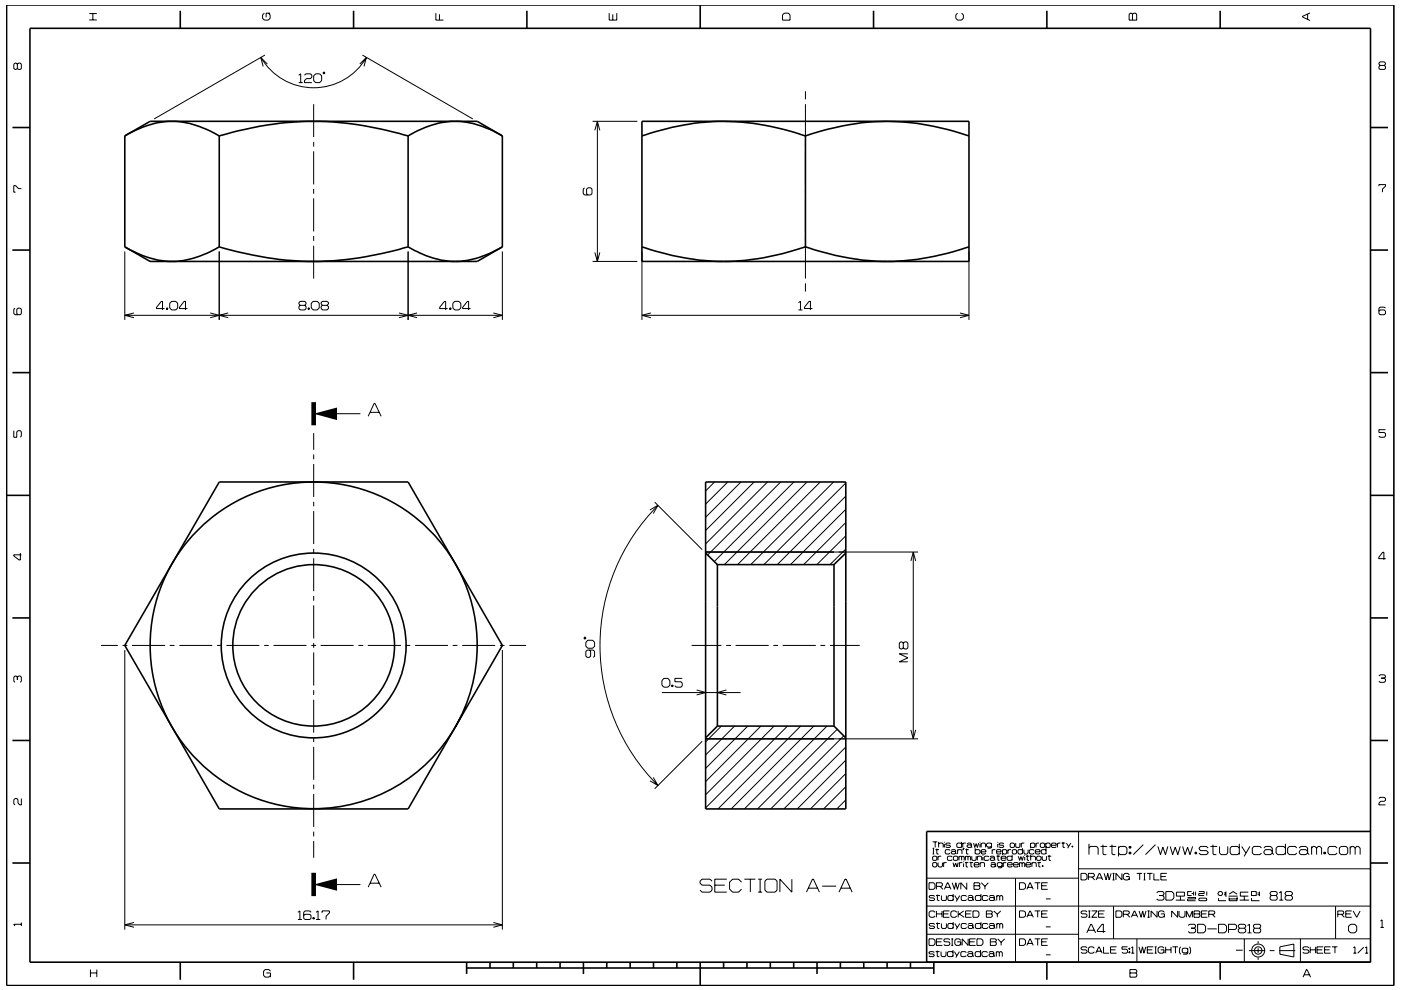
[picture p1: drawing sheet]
<svg xmlns="http://www.w3.org/2000/svg" width="297mm" height="210mm" viewBox="0 0 297 210" stroke-linecap="round" stroke-linejoin="round" font-family="sans-serif">
<g fill="none" stroke="#000" stroke-width=".21">
<path d="M3.7 13.6l-.3-.2h-.2l-.3 .2v.9l.3 .2 .5-.2M3.7 13.6l.2-.2h.4l.2 .2v.9l-.2 .2h-.4l-.2-.2M3.7 13.6v.9M18.9 4.2h1.6M18.9 2.9h1.6M19.7 2.9v1.3M55.3 12.2a12.9 12.9 0 0 0 22.4 0M56 2.8l-.3 .4v.7l.3 .4h.9l.4-.4v-.7l-.4-.4M56.2 11.7l-23.5 13.5M56.7 13.6l-1.4-1.4 .5 1.9M57.3 2.8h-.9v.9M63.3 16l.5-.3v1.8"/>
<path d="M63.3 17.5h.9M64.6 16l.3-.3h.9l.3 .3v.4l-.3 .3h-.8l-.4 .4v.4h1.5M66.5 16.1l.4-.4h.9l.4 .4v1l-.4 .4h-.9l-.4-.4zM68.6 15.3l.3 .1-.2 .3-.2-.2zM76.3 13.6l1.4-1.4-.5 1.9M76.8 11.7l23.4 13.5M92.4 2.8v1.5h1.6M93.2 3v1.3M129.2 2.8v1.5h1.6v-1.5M129.9 3v1.3M166.3 2.8h.8l.4 .4v1.1h-1.6v-1.1zM170.8 19.3v1.8"/>
<path d="M203 2.8l-.4 .4v.7l.4 .4h.9l.4-.4v-.7l-.4-.4M239.6 2.8h.3l.2 .2 .3-.2h.3l.3 .2v1.3h-1.6v-1.3zM240.1 3v1.3M277.2 3v1.1M277.7 2.7l-1.6 .8v.1l1.6 .8M292.6 13.9l-.2-.3v-.2l.2-.3h.9l.2 .3v.2l-.2 .3M292.6 13.9l-.2 .2v.4l.2 .2h.9l.2-.2v-.4l-.2-.2M292.6 13.9h.9M66.5 22.1v7M66.5 30.1v1M66.5 32.1v7M123.9 39.8l-.2 .3v1l.2 .3h1.3l.3-.3v-1l-.3-.3h-.5l-.3 .3v1l.3 .3"/>
<path d="M125.6 25.7h9.5M126.1 27.6l.6-1.9 .5 1.9M126.7 25.7v29.7M170.8 22.1v7M170.8 30.1v1M170.8 32.1v7M292.4 39.5v-.3h1.3v.3l-.6 .6v.7M4.5 40h-.6l-.6-.6h-.4v1.4h.4M26.5 53.3v14.6M46.5 53.3v14.6M66.5 40.1v1M66.5 42.1v7"/>
<path d="M66.5 50.1v1M66.5 52.1v7M86.5 53.3v14.6M106.5 53.3v14.6M125.6 55.5h9.5M126.1 53.5l.6 1.9 .5-1.9M136.1 53.3v14.6M170.8 40.1v1M170.8 42.1v7M170.8 50.1v1M170.8 52.1v7M205.4 53.3v14.6"/>
<path d="M3.2 65.4l-.3 .2v.9l.3 .3h1.1l.2-.3v-.9l-.2-.2h-.5l-.2 .2v.9l.2 .3M26.5 66.9h80M28.4 66.4l-1.9 .5 1.9 .5M34.9 65.4h-1.7v-.2l1-1.3h.3v1.8M35.3 65.3h.3v.3h-.3zM35.4 65.3v.3M36.4 63.9h.8l.5 .4v1l-.5 .4h-.8l-.4-.4v-1zM39.7 65.4h-1.6v-.2l.9-1.3h.3v1.8M44.6 66.4l1.9 .5-1.9 .5M48.4 66.4l-1.9 .5 1.9 .5M63.6 64.8l-.2 .2v.4l.2 .3h1l.3-.3v-.4l-.3-.2M63.6 64.8l-.2-.3v-.3l.2-.3h1l.3 .3v.3l-.3 .3"/>
<path d="M63.6 64.8h1M65.3 65.3h.3v.3h-.3zM65.4 65.3v.3M66 64.3l.4-.4h.9l.4 .4v1l-.4 .4h-.9l-.4-.4zM68.4 64.8l-.3 .2v.4l.3 .3h.9l.3-.3v-.4l-.3-.2M68.4 64.8l-.3-.3v-.3l.3-.3h.9l.3 .3v.3l-.3 .3M68.4 64.8h.9M84.6 66.4l1.9 .5-1.9 .5M88.4 66.4l-1.9 .5 1.9 .5M94.9 65.4h-1.7v-.2l1-1.3h.3v1.8M95.3 65.3h.3v.3h-.3zM95.5 65.3v.3"/>
<path d="M96.4 63.9h.9l.4 .4v1l-.4 .4h-.9l-.4-.4v-1zM99.8 65.4h-1.7v-.2l1-1.3h.3v1.8M104.6 66.4l1.9 .5-1.9 .5M136.1 66.9h69.3M138 66.4l-1.9 .5 1.9 .5M169.3 65.7h.8M169.3 64.2l.4-.3v1.8M170.8 60.1v1.7M172.3 65.4h-1.7v-.2l.9-1.3h.3v1.8M203.5 66.4l1.9 .5-1.9 .5M293.7 65.4l-.2-.3h-.9l-.2 .3v1.1l.2 .3h.9l.2-.3v-.5l-.2-.3h-.9l-.2 .3M2.9 91.3v1.4h.7v-1.1l.2-.3h.5l.2 .3v.9l-.2 .2"/>
<path d="M66.5 87.7h9.9M66.5 91.9v3.5M66.5 96.4v1M66.5 98.4v7M78.1 88.3l1.2-2.7h.2l1.3 2.7M78.4 87.5h2M293.7 91.1h-1.3v.6h1.1l.2 .3v.5l-.2 .2h-.9l-.2-.2M4.3 117.3v1.5h-.2l-1.2-.9v-.2h1.6M66.5 106.4v1M66.5 108.4v7M66.5 116.4v1M66.5 118.4v7"/>
<path d="M137.8 108.2l1.7-1-1 1.7M138.8 106.5l10.1 10.1M139.5 107.2a42 42 0 0 0 0 59.4M149.6 117.1h45M151.5 102.2l-1.9 1.9M154.3 102.2l-4.7 4.7M157.1 102.2l-7.5 7.5M159.9 102.2l-10.3 10.3M162.7 102.2l-13.1 13.2M165.5 102.2l-15.5 15.5M168.3 102.2l-16.9 16.9M171.1 102.2l-17.5 17.6"/>
<path d="M173.9 102.2l-17.5 17.6M176.7 102.2l-17.5 17.6M179.3 116.5l-3.3 3.3M179.3 113.7l-6.1 6.1M179.3 110.8l-8.9 9M179.3 108l-11.7 11.8M179.3 105.2l-14.5 14.6M179.3 102.4l-17.3 17.4M193.1 119l.5-1.9 .5 1.9M193.6 117.1v39.6M293.8 118.5h-1.5v-.3l.9-1.1h.2v1.6M21.4 136.9h3.6"/>
<path d="M26 136.9h1M26.5 137.9v59.3M28 136.9h7M36 136.9h1M38 136.9h7M46 136.9h1M48 136.9h7M56 136.9h1M58 136.9h7M66 136.9h1M66.5 126.4v1M66.5 128.4v7"/>
<path d="M66.5 136.4v1M66.5 138.4v7M68 136.9h7M76 136.9h1M78 136.9h7M86 136.9h1M88 136.9h7M96 136.9h1M98 136.9h7M106 136.9h1M106.5 137.9v59.3M108 136.9h3.5"/>
<path d="M124 135.1l.2 .2-.1 .2-.3-.1zM124.6 135.8h1l.5 .4v.9l-.5 .4h-1l-.4-.4v-.9zM124.9 137.9l.3 .3v1l-.3 .2h-.4l-.3-.2v-1l.3-.3h1.3l.3 .3v1l-.3 .2M146.6 136.9h6.4M154 136.9h1M156 136.9h7M164 136.9h1M165.9 136.9h7.1M173.9 136.9h1.1M176 136.9h6.3M191.5 136.4l-.3-.3h-.2l-.3 .3v1l.3 .3 .5-.3M191.5 136.4l.3-.3h.4l.3 .3v1l-.3 .3h-.4l-.3-.3"/>
<path d="M191.5 136.4v1M192.5 138.7h-1.8l1.8 .8-1.8 .9h1.8M3.7 143.6l-.3-.2h-.2l-.3 .2v.9l.3 .2M3.7 143.6l.2-.2h.4l.2 .2v.9l-.2 .2M3.7 143.6v.6M66.5 146.4v1M66.5 148.4v7M66.5 156.4v1M66.5 158.4v7M140.3 146.9h16.7M140.8 143.9h.8l.4 .5v.9l-.4 .5h-.8l-.5-.5v-.9zM142.4 145.3h.3v.3h-.3z"/>
<path d="M142.6 145.3v.3M144.6 143.9h-1.5v.7h1.3l.2 .3v.6l-.2 .3h-1l-.3-.3M147.7 146.3l1.9 .6-1.9 .5M148.9 157.2l-10.1 10.1M149.6 156.7h45M152.9 154l-3.3 3.3M154 146.3l-1.9 .6 1.9 .5M155.7 154l-6.1 6.1M158.5 154l-8.9 9M161.3 154l-11.7 11.8M164.1 154l-14.5 14.6M167 154l-17.4 17.4"/>
<path d="M169.8 154l-17.6 17.6M172.5 154l-17.5 17.6M175.3 154l-17.5 17.6M177.5 154.7l-16.9 16.9M178.9 156.1l-15.5 15.5M179.3 158.5l-13.1 13.1M193.1 154.8l.5 1.9 .5-1.9M292.4 143.4l.2-.3h.9l.2 .3v.2l-.2 .2M292.9 143.8h.6M293.5 143.8l.2 .3v.4l-.2 .2h-.9l-.2-.2M4.5 169.4v1.3h-.3l-.4-.4v-.7l-.2-.2h-.4l-.3 .2v.9l.3 .2M66.5 166.4v1"/>
<path d="M66.5 168.4v7M66.5 176.4v1M66.5 178.4v3.5M138.5 164.9l1 1.7-1.7-1M179.3 164.1l-7.5 7.5M179.3 161.2l-10.3 10.4M179.3 169.7l-1.9 1.9M179.3 166.9l-4.7 4.7M197.7 178.6h1M197.7 179.9h.4M197.9 179.9v1.2M198.3 178.6v1.1"/>
<path d="M198.6 180v1.1h.4M199 179l.2-.2h.6l.2 .2v.7M199 178.6v1.1M200.2 178.6v.1M200.2 179v.7M201.5 179l-.2-.2h-.6l-.2 .3 .2 .2h.6l.2 .3-.2 .1h-.6l-.2-.1M203.9 179l-.2-.2h-.7l-.1 .2v.6l.1 .1h.7l.2-.1M203.9 178.6v1.1M204.1 178.8v.9M204.2 179.9h.2l-.2 .4zM204.3 179.9l-.1 .4M204.8 178.8h-.5l-.2 .2"/>
<path d="M204.9 180v1.1h.4M205 179l.2-.2h.6l.2 .2v.6M206 179.4l-.2-.2h-.6l-.2 .2 .2 .3h.6l.2-.1M206 179.6l.1 .1M206.4 178.8l.3 .9 .3-.8 .2 .8 .3-.9M206.8 179.9v1.2M207.8 178.6v.1M207.8 179v.7M208 179l.2-.2h.5l.3 .2v.7M208 178.8v.9M210.2 179l-.2-.2h-.6l-.2 .2v.4l.2 .3h.6l.2-.3M210.2 178.8v.9l-.2 .2h-.6"/>
<path d="M211.5 178.6v.1M211.5 179v.7M212.8 179l-.2-.2h-.6l-.2 .3 .2 .2h.6l.2 .3-.2 .1h-.6l-.2-.1M214.3 178.8h.6l.2 .2v.6l-.2 .1h-.6l-.1-.1v-.6zM215.3 178.8v.8l.2 .1h.6l.1-.1v-.8M216.5 178.8v.9M216.8 179.9v1.2M217.2 178.8h-.5l-.2 .2M218.5 179l.2-.2h.5l.2 .2v.6l-.2 .1h-.5l-.2-.1M218.5 178.8v1.1M219.7 178.8v.9M220.3 178.8h-.5l-.1 .2"/>
<path d="M220.6 179l.2-.2h.5l.2 .2v.6l-.2 .1h-.5l-.2-.1zM221.7 179l.3-.2h.5l.2 .2v.6l-.2 .1h-.5l-.3-.1M221.7 178.8v1.1M221.8 179.9v1.2M222.9 179.3h1l-.1-.5h-.7l-.2 .2v.6l.2 .1h.7l.1-.1M224.2 178.8v.9M224.8 178.8h-.4l-.2 .2M225.1 178.8h.7M225.4 178.6v1.1h.4M226.1 178.8l.5 .8M227 178.8l-.6 1.1M227.3 179.4h.2v.3h-.2z"/>
<path d="M227.4 179.4v.3M228.7 176.4v27.7M230.9 179.9l.3-.4h1.3l.3 .4v1.4M230.9 179v2.3M233.3 179.5h1.4M233.8 179.2v1.9l.2 .2h.6M235.2 179.5h1.4M235.8 179.2v1.9l.2 .2h.5M237.1 179.9l.4-.4h1l.4 .4v1l-.4 .4h-1l-.4-.4M237.1 179.5v2.1M239.4 179.5h.4v.4h-.4zM239.6 179.5v.4"/>
<path d="M242.4 179.2l-2.1 2.1M245 179.2l-2.1 2.1M245.5 179.5l.5 1.8 .5-1.6 .6 1.6 .5-1.8M248.1 179.5l.5 1.8 .6-1.6 .5 1.6 .5-1.8M250.7 179.5l.5 1.8 .6-1.6 .5 1.6 .6-1.8M256.2 179.9l-.4-.4h-1.2l-.4 .4 .4 .5h1.2l.4 .5-.4 .4h-1.2l-.4-.4M256.6 179.5h1.5M257.2 179.2v1.9l.1 .2h.6M258.6 179.5v1.4l.3 .4h1.1l.3-.4v-1.4M262.8 179.9l-.4-.4h-1.2l-.4 .4v1l.4 .4h1.2l.4-.4M262.8 179v2.3M263.3 179.5l.9 1.4"/>
<path d="M265 179.5l-1.2 2.1M267.5 179.9l-.4-.4h-1.2l-.4 .4v1l.4 .4h1.2l.4-.4M268 179.9l.3-.4h1.1l.3 .4v1M272.5 179.9l-.3-.4h-1.3l-.3 .4v1l.3 .4h1.3l.3-.4M272.5 179v2.3M274.9 179.9l-.3-.4h-1.2l-.4 .4v1l.4 .4h1.2l.3-.4M275.5 179.9l.3-.4h1.1l.3 .4v1M278.1 179.9l.3-.4h.4l.3 .4M278.1 179.5v1.8M279.1 179.9l.4-.4h.3l.4 .4v1.4M279.1 179.9v1.4M283.5 179.9l-.4-.4h-1.2l-.3 .4v1l.3 .4h1.2l.4-.4"/>
<path d="M284 179.9l.3-.4h1.1l.3 .4v1l-.3 .4h-1.1l-.3-.4zM286.3 179.9l.3-.4h.3l.4 .4M286.3 179.5v1.8M287.3 179.9l.4-.4h.3l.4 .4v1.4M287.3 179.9v1.4M292.4 169.4l.2-.3h.9l.2 .3v.3l-.2 .3h-.8l-.3 .3v.4h1.3M4.5 195.7v.7M4.5 196h-1.6l.3 .4M26.5 196.2h80M28.4 195.7l-1.9 .5 1.9 .5M63.2 193.5l.4-.3v1.8M63.2 195h.8"/>
<path d="M66 193.5l-.3-.3h-1l-.3 .3v1.3l.3 .2h1l.3-.2v-.6l-.3-.3h-1l-.3 .3M66.3 194.6h.3v.3h-.3zM66.5 187.6h9.9M66.5 194.6v.3M67 195h.9M67 193.5l.4-.3v1.8M68.3 193.6v-.4h1.5v.4l-.7 .7v.7M78.1 188.2l1.2-2.8h.2l1.3 2.8M78.4 187.3h2M104.6 195.7l1.9 .5-1.9 .5M151 186.9l-.5-.4h-1.7l-.4 .4v.4l.4 .4h1.7l.5 .5v.6l-.5 .4h-1.7l-.4-.4M151.5 187.7h2.2"/>
<path d="M154.1 186.5h-2.6v2.7h2.6M157.2 187.1l-.6-.6h-1.3l-.6 .6v1.5l.6 .6h1.3l.6-.6M157.8 186.5h2.3M159.1 186.5v2.7M160.7 186.5h.9M160.7 189.2h.9M161.2 186.5v2.7M162.2 186.9l.4-.4h1.7l.5 .4v1.9l-.5 .4h-1.7l-.4-.4zM167.9 186.5v2.7l-2.5-2.7v2.7M171 189.2l1.3-2.7h.2l1.2 2.7M171.4 188.4h1.9M174.3 188h3"/>
<path d="M177.9 189.2l1.3-2.7h.2l1.3 2.7M178.3 188.4h2M196.5 198.2h32.2M196.5 192.2h94.1M196.6 186.3h32.1M197 199.1h.9l.3 .4v.7l-.3 .3h-.9zM197 187.2h.9l.3 .4v.7l-.3 .3h-.9zM197.7 181.1h.4M197.7 181.8l.2-.2h.6l.1 .2v.5l-.1 .2h-.6l-.2-.2zM197.7 183.1l.2-.1h.6l.1 .1v.6l-.1 .2h-.6l-.2-.2zM198.2 190.2l-.2-.3h-.8l-.2 .3 .2 .3h.8l.2 .3-.2 .2h-.8l-.2-.2M198.2 196.1l-.2-.2h-.8l-.2 .2 .2 .3h.8l.2 .2-.2 .3h-.8l-.2-.2"/>
<path d="M198.2 193.5l-.2-.3h-.7l-.3 .3v.8l.3 .3h.7l.2-.3M198.3 180.2h.8M198.5 189.9h.8M198.5 195.9h.8M198.5 188h1.1l.2-.2v-.4l-.2-.2h-1.1v1.4M198.5 199.8h1.1M198.5 193.2v1.4M198.5 193.8h1.2M198.7 189.7v1.2l.5 .1M198.7 195.7v1.1l.5 .1M198.9 183v.7l.2 .2h.5l.2-.2v-.7M198.9 181.6v.9"/>
<path d="M199.3 188l.6 .6M199.6 181.6h-.5l-.2 .2M199.6 189.9v.9l.2 .2h.6l.3-.2v-.9M199.6 195.9v.8l.2 .2h.6l.3-.2v-.8M199.7 193.2v1.4M199.8 199.1h-1.3v1.4h1.3M200 193.8h1.1M200.1 183v.9M200.2 188.6l.7-1.4h.1l.6 1.4M200.4 188.2h1M200.7 183h-.5l-.1 .1M201.3 193.2h-1.3v1.4h1.3"/>
<path d="M201.4 199.3l-.2-.2h-.9l-.2 .5 .2 .2h.9l.2 .2v.3l-.2 .2h-.9l-.2-.2M201.4 180.4l-.1-.2h-.7l-.2 .2v.5l.2 .2h.7l.1-.2M201.7 180.4l.2-.2h.5l.2 .2v.5M201.7 199.1h.4M201.9 199.1v1.4M201.9 187.2l.5 1.4 .2-1.4 .4 1.4 .4-1.4M201.9 181.8l-.2-.2h-.7l-.1 .2v.5l.1 .2h.7l.2-.2M202.1 183l.2 .9 .3-.9 .3 .9 .3-.9M202.1 190.2l-.2-.3h-.7l-.2 .3v.6l.2 .2h.7l.2-.2M202.1 196.1l-.2-.2h-.7l-.2 .2v.6l.2 .2h.7l.2-.2M202.1 189.6v1.4M202.1 195.6v1.3"/>
<path d="M202.1 181.8l.2-.2h.6l.2 .2v.5l-.2 .2h-.6l-.2-.2zM202.4 189.9l.5 .9M202.4 195.9l.5 .8M202.6 180.8l-.2-.2h-.5l-.2 .2 .2 .3h.5l.2-.2M202.6 180.9l.2 .2M202.9 193.5l-.3-.3h-.7l-.3 .3v.8l.3 .3h.7l.3-.3M202.9 199.8h.8v.7M203 180.4l.2-.2h.6l.2 .2v.7M203 180.2v.9M203.2 193.2v1.4M203.3 181.8l.2-.2 .4 .2M203.3 181.6v.9"/>
<path d="M203.4 193.8l1 .8M203.4 183v.9M203.5 189.9l-.8 1.3M203.5 195.9l-.8 1.2M203.7 199.5l-.3-.4h-.7l-.3 .4v.7l.3 .3h.7l.3-.3M203.9 181.8v.7M203.9 181.8l.1-.2 .4 .2v.7M204 183h-.4l-.2 .1M204.3 182.7v.2M204.3 183.1v.8M204.3 193.2l-1.1 .8M204.6 183h.7"/>
<path d="M204.7 180.2h.7M204.7 181.6v.9M204.7 181.8l.1-.2 .4 .2M204.7 193.8h1.1M204.8 182.8v1l.4 .1M204.9 190.2l-.2-.3h-.7l-.2 .3v.6l.2 .2h.7l.2-.2M204.9 196.1l-.2-.2h-.7l-.2 .2v.6l.2 .2h.7l.2-.2M205 187.2v1.4l-1.3-1.4v1.4M205.2 190.2l.2-.3h.7l.2 .3v.6M205.2 196.1l.2-.2h.7l.2 .2v.6M205.2 181.8v.7M205.2 181.8l.2-.2 .4 .2v.7"/>
<path d="M205.3 199.1v1.4l-1.3-1.4v1.4M205.6 183h.7M205.6 199.8h1M205.9 182.8v1l.3 .1M206 193.2h-1.3v1.4h1.3M206 181.6v.7l.2 .2h.6l.2-.2v-.7M206.3 193.2h1l.3 .3v.8l-.3 .3h-1zM206.3 190.6l-.2-.2h-.7l-.2 .2 .2 .4h.7l.2-.2M206.3 196.5l-.2-.2h-.7l-.2 .2 .2 .4h.7l.2-.2M206.3 190.8l.2 .2M206.3 196.7l.2 .2M206.5 187.2h1.1l.2 .2-.2 .5 .2 .2v.3l-.2 .2h-1.1z"/>
<path d="M206.5 187.9h1.1M206.5 183.4h1.1l-.2-.4h-.7l-.2 .1v.6l.2 .2h.7l.2-.2M206.8 180.4l.1-.2h.7l.2 .2v.5l-.2 .2h-.7l-.1-.2M206.8 199.1h-1.2v1.4h1.2M207.1 199.1h1l.3 .4v.7l-.3 .3h-1zM207.2 181.8l.2-.2h.5l.2 .2v.7M207.2 181.6v.9M207.8 183.1l.2-.1h.6l.1 .1v.8M207.8 183v.9M208 190.2l-.2-.3h-.8l-.2 .3v.6l.2 .2h.8l.2-.2M208 196.1l-.2-.2h-.8l-.2 .2v.6l.2 .2h.8l.2-.2M208 189.6v1.4"/>
<path d="M208 195.6v1.3M208 180.7h1v-.3l-.2-.2h-.6l-.2 .2v.5l.2 .2h.6l.2-.2M208.1 187.2l.7 .8M208.4 181.3v.2M208.4 181.8v.7M208.8 188v.6M209.1 193.2h1.1l.2 .2-.2 .4 .2 .2v.3l-.2 .3h-1.1zM209.1 193.8h1.1M209.5 190.2l-.3-.3h-.7l-.2 .3v.6l.2 .2h.7l.3-.2M209.5 196.1l-.3-.2h-.7l-.2 .2v.6l.2 .2h.7l.3-.2M209.5 187.2l-.7 .8M209.7 181.8l-.2-.2h-.7l-.1 .2v.5l.1 .2h.7l.2-.2"/>
<path d="M209.7 190.2l.3-.3h.6l.2 .3v.6M209.7 196.1l.3-.2h.6l.2 .2v.6M209.9 181.8l.2-.2h.5l.3 .2v.5M210 199.1h1l.2 .2-.2 .5 .2 .2v.3l-.2 .2h-1zM210 199.8h1M210.1 183.1l.2-.1h.5l.2 .1v.6M210.4 180.2v.9M210.7 193.2l.8 .7M210.8 190.6l-.2-.2h-.6l-.3 .2v.2l.3 .2h.6l.2-.2M210.8 196.5l-.2-.2h-.6l-.3 .2v.2l.3 .2h.6l.2-.2M210.8 190.8l.2 .2M210.8 196.7l.2 .2"/>
<path d="M210.9 182.2l-.3-.3h-.5l-.2 .3 .2 .3h.5l.3-.2M210.9 182.3l.1 .2M211 183.5l-.2-.2h-.5l-.2 .2 .2 .4h.5l.2-.2M211 183.7l.2 .2M211 180.2h-.4l-.2 .2M211.3 181.6h.7M211.3 180.7h1l-.2-.5h-.6l-.2 .2v.5l.2 .2h.6l.2-.2M211.3 190.2l.2-.3 .5 .3M211.3 189.9v1.1M211.3 195.9v1M211.3 196.1l.2-.2 .5 .2M211.5 193.9v.7"/>
<path d="M211.5 199.1l.8 .8M211.6 181.4v1l.3 .1M212 190.2l.2-.3 .4 .3v.8M212 190.2v.8M212 196.1v.8M212 196.1l.2-.2 .4 .2v.8M212.2 193.2l-.7 .7M212.3 182h1v-.2l-.2-.2h-.6l-.2 .2v.5l.2 .2h.6l.2-.2M212.3 199.9v.6M212.5 183.1l-.2-.1h-.7l-.2 .1v.5l.2 .2h.7l.2-.2M212.5 183v.9l-.2 .2h-.7M212.6 180.4l.1-.2h.6l.1 .2v.5l-.1 .2h-.6l-.1-.2"/>
<path d="M212.6 180.2v1.1M212.7 183v.9M213 199.1l-.7 .8M213.4 183h-.5l-.2 .1M213.6 183.4h1l-.1-.4h-.7l-.2 .1v.6l.2 .2h.7l.1-.2M213.7 180.2v.9M214.4 180.2h-.5l-.2 .2M214.6 181.8l-.2-.2h-.7l-.2 .2v.5l.2 .2h.7l.2-.2M214.6 181.3v1.2M214.6 180.4l.2-.2h.5l.2 .2v.5l-.2 .2h-.5l-.2-.2zM214.9 183.4h1l-.2-.4h-.6l-.2 .1v.6l.2 .2h.6l.2-.2M215.3 186.3v17.8"/>
<path d="M215.9 181.6l.3 .9 .2-.8 .3 .8 .3-.9M216.2 183v.9M216.2 183.1l.2-.1 .3 .1M216.2 199.1h.9l.3 .4v.7l-.3 .3h-.9zM216.2 187.2h.9l.3 .4v.7l-.3 .3h-.9zM216.2 193.2h.9l.3 .3v.8l-.3 .3h-.9zM216.7 183.1l.2-.1 .4 .1v.8M216.7 183.1v.8M216.8 180.4l-.2-.2h-.6l-.2 .2v.5l.2 .2h.6l.2-.2M217.1 180.2v.7l.2 .2h.5l.2-.2v-.7M217.3 181.3v.2M217.3 181.8v.7"/>
<path d="M217.5 183.4h1l-.1-.4h-.7l-.2 .1v.6l.2 .2h.7l.1-.2M217.5 181.6h.8M217.7 194.6l.7-1.4 .7 1.4M217.7 188.6l.7-1.4 .7 1.4M217.8 181.4v1l.4 .1M217.9 194.1h1M217.9 188.2h1M218.5 181.8l.2-.2h.6l.2 .2v.7M218.5 181.3v1.2M218.8 183.1l.2-.1h.5l.2 .1v.8M218.8 183v.9M219.2 180.4l-.1-.2h-.7l-.2 .2v.5l.2 .2h.7l.1-.2"/>
<path d="M219.4 199.1h1.2M219.4 193.2h1.2M219.4 187.2h1.2M219.5 180.7h1l-.2-.5h-.6l-.2 .2v.5l.2 .2h.6l.2-.2M219.8 181.8l.2-.2h.5l.2 .2v.5l-.2 .2h-.5l-.2-.2zM220 183h.7M220 187.2v1.4M220 193.2v1.4M220 199.1v1.4M220.3 182.8v1l.3 .1M220.8 199.8h1.1M220.8 193.8h1.1"/>
<path d="M220.8 187.9h1.1M221 183.6h.1v.2h-.1zM221 181.6v.7l.1 .2h.6l.2-.2v-.7M221.1 183.6v.2M221.7 196.6h1.1M221.7 190.7h1.1M221.8 180.4l-.2-.2h-.6l-.2 .2v.5l.2 .2h.6l.2-.2M222.1 199.1h-1.3v1.4h1.3M222.1 187.2h-1.3v1.4h1.3M222.1 193.2h-1.3v1.4h1.3M222.1 181.6h.8M222.4 181.4v1l.4 .1"/>
<path d="M228.7 199.1h61.9M228.7 184.3h61.9M229.2 185.2h.9l.4 .4v.7l-.4 .3h-.9zM230.4 197.9l.9-1.9h.1l.9 1.9M230.5 193.4l-.2-.2h-.9l-.2 .2 .2 .4h.9l.2 .2v.3l-.2 .3h-.9l-.2-.3M230.7 197.3h1.3M230.8 186h1l.2-.2v-.3l-.2-.3h-1v1.4M230.8 193.2h.4M230.8 194.6h.4M231 193.2v1.4M231.5 186l.6 .6M231.5 193.2h1.1l-1.1 1.4h1.1"/>
<path d="M232.4 186.6l.6-1.4h.2l.6 1.4M232.6 186.2h1M232.9 193.8h1.1M234.1 185.2l.4 1.4 .4-1.4 .3 1.4 .4-1.4M234.2 193.2h-1.3v1.4h1.3M234.4 197.6h-1.7v-.3l.9-1.3h.3v1.9M235.9 185.2h.4M235.9 186.6h.4M236.1 185.2v1.4M236.1 192.2v6.9M236.6 193.2h1l.3 .3v.8l-.3 .3h-1zM237.9 185.2v1.4l-1.3-1.4v1.4"/>
<path d="M238.2 193.9h1l.2-.2v-.3l-.2-.2h-1v1.4M238.7 185.9h.7v.7M238.9 193.9l.7 .7M239.4 180.8h.4v.3h-.4zM239.4 185.6l-.3-.4h-.6l-.3 .4v.7l.3 .3h.6l.3-.3M239.6 180.8v.3M239.9 194.6l.6-1.4 .7 1.4M240.1 194.1h.9M241 185.2h1.1M241 199.1v5M241.5 193.2l.4 1.4 .4-1.4 .3 1.4 .4-1.4M241.6 185.2v1.4"/>
<path d="M242.5 185.2h.4M242.5 186.6h.4M242.7 185.2v1.4M243.2 185.2h1.1M243.3 193.2h.5M243.3 194.6h.5M243.5 193.2v1.4M243.8 185.2v1.4M244.6 185.2v1.4h1.2M245.2 189.4l.3-.3h1l.3 .3v.2l-.3 .3M245.3 193.2v1.4l-1.2-1.4v1.4M245.8 189.9h.7"/>
<path d="M246.1 193.8h.8v.8M246.1 185.9h1.1M246.5 189.9l.3 .3v.5l-.3 .2h-1l-.3-.2M246.9 193.5l-.4-.3h-.6l-.3 .3v.8l.3 .3h.6l.4-.3M247.2 189.1h1.3l.4 .4v1l-.4 .4h-1.3zM247.4 185.2h-1.3v1.4h1.3M249.3 190.9h1.9M249.4 189.2h1.7v.9h-1.7zM249.7 193.2v1.4l-1.3-1.4v1.4M250 193.2v1.1l.3 .3h.6l.3-.3v-1.1M250.3 190.1v.8M251.5 194.6v-1.4l.7 1.4 .6-1.4v1.4"/>
<path d="M251.8 190.4h1.7v.3h-1.7v.3h1.7M251.9 196.3l.3-.3h1l.3 .3v.3l-.3 .3M252.5 196.9h.7M252.6 189.1h-.8v.8h.8M252.6 189.5h.5M253.1 189.1v.8M253.1 193.2h1.1l.2 .2-.2 .4 .2 .3v.2l-.2 .3h-1.1zM253.1 193.8h1.1M253.2 196.9l.3 .2v.5l-.3 .3h-1l-.3-.3M253.4 180.8h.3v.3h-.3zM253.5 189.1v.8M253.5 180.8v.3"/>
<path d="M253.9 196h1.3l.4 .5v.9l-.4 .5h-1.3zM254.2 189.1h1.1v.4h-1.1v.4h1.1M254.2 190.7l.1-.2h1.4l.2 .4-.2 .1h-1.4zM254.7 193.8h1.1M255.9 189.1v.8M256 193.2h-1.3v1.4h1.3M256 197h2M256.3 193.9h1l.3-.2v-.3l-.3-.2h-1v1.4M257 193.9l.6 .7M258.4 190.5v.5h1.5M258.4 196h1.2l.5 .5v.9l-.5 .5h-1.2zM258.5 189.1h.4l.3 .3v.2l-.3 .3h-.4l-.3-.3v-.2z"/>
<path d="M259.5 189.4h.4M259.5 189.8h.4M259.9 189.1v1.1M260.5 197.1h1.4l.3-.2v-.6l-.3-.3h-1.4v1.9M260.5 190.1h1.9M260.6 190.7h1.7M260.6 190.4v.6h1.7v-.6M260.6 189.6l.8-.5 .9 .5M262.8 196.9l-.3-.3v-.3l.3-.3h1l.3 .3v.3l-.3 .3M262.8 196.9l-.3 .2v.5l.3 .3h1l.3-.3v-.5l-.3-.2M262.8 196.9h1M262.8 190.9h2"/>
<path d="M263.8 190.1v.8M263.8 199.1v5M264.5 197.9h.8M264.5 196.3l.4-.3v1.9M264.7 189.2h-1.7v.9h1.7M265.3 189.1h1.1v.8h-1.1zM265.3 190.5v.5h1.7M266 196.9l-.2-.3v-.3l.2-.3h1l.3 .3v.3l-.3 .3M266 196.9h1M266 196.9l-.2 .2v.5l.2 .3h1l.3-.3v-.5l-.3-.2M266.6 189.4h.4M266.6 189.8h.4"/>
<path d="M266.7 199.6v.5M267 189.1v1M269.5 189.9h1M269.5 189.9l-.2-.3 .2-.5h1l.3 .3v.2l-.3 .3M269.5 189.9l-.2 .3v.5l.2 .2h1l.3-.2v-.5l-.3-.3M269.7 180.6l-.3-.4h-1.1l-.3 .4v.3l.3 .4h1.1l.3-.4M269.7 180.9l.4 .4M271.2 190.9h.9M271.2 189.4l.4-.3v1.8M272.8 189.9h.9M272.8 189.9l-.3-.3v-.2l.3-.3h.9l.3 .3v.2l-.3 .3M272.8 189.9l-.3 .3v.5l.3 .2h.9l.3-.2v-.5l-.3-.3"/>
<path d="M275.7 199.1v5M277.2 180.6l-.3-.4h-1.1l-.3 .4v.3l.3 .4h1.1l.3-.4M277.2 180.9l.4 .4M280.7 180.8h.3v.3h-.3zM280.9 180.8v.3M283.2 192.2v6.9M283.6 193.9h1.1l.2-.2v-.3l-.2-.2h-1.1v1.4M284.4 193.9l.6 .7M285.3 193.8h1.1M285.9 196.5l.5-.5h.8l.5 .5v.9l-.5 .5h-.8l-.5-.5zM286.6 193.2h-1.3v1.4h1.3M286.9 193.2l.8 1.4 .7-1.4"/>
<path d="M292.7 195.4l.3-.3v1.6M292.7 196.7h.7M19.2 206.4h1.3M19.2 205.7v1.6M20.5 205.7v1.6M56.5 206.4h.9v.9M57.4 206l-.4-.4h-.8l-.3 .4v.9l.3 .4h.8l.4-.4M198.1 202l-.2-.2h-.8l-.2 .2 .2 .3h.8l.2 .3-.2 .3h-.8l-.2-.2M198.4 201.8h.8M198.7 201.6v1.2l.4 .1M199.5 201.8v.9l.2 .2h.7l.2-.2v-.9M201.7 200.5h.4"/>
<path d="M202.1 202l-.3-.2h-.7l-.2 .2v.7l.2 .2h.7l.3-.2M202.1 201.5v1.4M202.3 201.8l.6 .9M203.4 201.8l-.8 1.3M204.9 202l-.3-.2h-.7l-.2 .2v.7l.2 .2h.7l.3-.2M205.1 202.1l.3-.3h.6l.2 .3v.6M206.2 202.5l-.2-.2h-.6l-.3 .2v.2l.3 .2h.6l.2-.2M206.2 202.7l.3 .2M207.9 202.1l-.2-.3h-.7l-.2 .3v.6l.2 .2h.7l.2-.2M207.9 201.5v1.4M209.4 202.1l-.2-.3h-.8l-.2 .3v.6l.2 .2h.8l.2-.2M209.7 202.1l.2-.3h.6l.2 .3v.6"/>
<path d="M210.7 202.5l-.2-.2h-.6l-.2 .2 .2 .4h.6l.2-.2M210.7 202.7l.2 .2M211.2 201.8v1.1M211.2 202.1l.2-.3 .5 .3M211.9 202.1l.2-.3 .4 .3v.8M211.9 202.1v.8M217.7 200.5l.7-1.4 .7 1.4M217.9 200.1h1M221.7 202.5h1.1M230.5 201l-.2-.2h-.9l-.2 .4 .2 .3h.9l.2 .2v.3l-.2 .2h-.9l-.2-.2M232 201.1l-.3-.3h-.6l-.3 .3v.8l.3 .3h.6l.3-.3M232.3 202.2l.7-1.4 .7 1.4"/>
<path d="M232.5 201.8h1M234 200.8v1.4h1.2M235.5 201.5h1M236.7 200.8h-1.2v1.4h1.2M239.1 200.8h-1.2v.5h.9l.3 .2v.5l-.3 .2h-.7l-.2-.2M239.3 201.1h.3v.2h-.3zM239.3 201.9h.3v.2h-.3zM239.4 201.1v.2M239.4 201.9v.2M239.6 205.6h1.2l.2 .3-.2 .5 .2 .2v.4l-.2 .3h-1.2zM239.6 206.4h1.2M239.9 202.2h.6"/>
<path d="M239.9 201l.3-.2v1.4M241.5 200.8l.4 1.4 .3-1.4 .3 1.4 .4-1.4M243.2 201.5h1.1M244.5 200.8h-1.3v1.4h1.3M244.8 200.8h.4M244.8 202.2h.4M245 200.8v1.4M246.1 201.5h.7v.7M246.8 201.1l-.3-.3h-.6l-.4 .3v.8l.4 .3h.6l.3-.3M247.1 201.5h1.2M247.1 200.8v1.4M248.3 200.8v1.4"/>
<path d="M248.6 200.8h1.2M249.2 200.8v1.4M250.4 200.8a1.09 1.09 0 0 0 0 1.6M251.8 201.3l-.2-.2h-.7l-.2 .2v.6l.2 .2h.7l.2-.2M251.8 201.1v1.1l-.2 .2h-.7M252.1 200.8a1.1 1.1 0 0 1 0 1.6M262 201.5h1.5M264.8 201.6h3.4M266.7 201.1v1M266.7 203.1v.5M269.2 201.6h1M271.2 201.6h3.4"/>
<path d="M274.3 203l-2.9-.6v-1.6l2.9-.6v2.8M276.3 207.3l.7-1.6h.1l.8 1.6M276.5 206.8h1.1M277.5 201l-.2-.2h-.9l-.2 .4 .2 .3h.9l.2 .2v.3l-.2 .2h-.9l-.2-.2M277.8 201.5h1.1M277.8 200.8v1.4M278.9 200.8v1.4M279.2 201.5h1.1M280.5 200.8h-1.3v1.4h1.3M280.8 201.5h1.1M282.1 200.8h-1.3v1.4h1.3M282.4 200.8h1.1"/>
<path d="M283 200.8v1.4M286.9 202.2h.7M286.9 201l.4-.2v1.4M289.1 200.9l-1.2 1.3M289.4 202.2h.7M289.4 201l.4-.2v1.4"/>
<circle cx="266.8" cy="201.6" r="1.38"/>
<circle cx="266.8" cy="201.6" r=".79"/>
</g>
<g fill="none" stroke="#000" stroke-width=".34">
<path d="M1.4 1.1h294.1v207.9h-294.1zM6.4 6h284.2v198.1h-284.3zM38.2 2.3v3.7M75 2.3v3.7M111.7 2.3v3.7M148.5 1.1v4.9M185.2 2.3v3.7M222 2.3v3.7M258.7 2.3v3.7M2.6 27h3.7M26.5 28.8v23.6M26.5 28.8l5.3-3.1h69.4l5.3 3.1"/>
<path d="M36.5 25.7a20.4 20.4 0 0 1 10 3.1M36.5 25.7a19.9 19.9 0 0 0-10 3.1M46.5 28.8v23.6M66.5 25.7a71.7 71.7 0 0 0-20 3.1M66.5 25.7a71.6 71.6 0 0 1 20 3.1M86.5 28.8v23.6M96.5 25.7a19.6 19.6 0 0 0-10 3.1M96.5 25.7a20.4 20.4 0 0 1 10 3.1M106.5 28.8v23.6M136.1 25.7h69.3v29.8l-69.3-.1v-29.7M153.5 25.7a54.3 54.3 0 0 0-17.4 3.1M153.5 25.7a55.3 55.3 0 0 1 17.3 3.1"/>
<path d="M170.8 28.8v23.6M188.1 25.7a55.3 55.3 0 0 0-17.3 3.1M188.1 25.7a55.9 55.9 0 0 1 17.3 3.1M290.6 27h3.7M2.6 53h3.7M26.5 52.4l5.3 3.1h69.4l5.3-3.1M46.5 52.4a18 18 0 0 1-13.7 2.6 24.9 24.9 0 0 1-6.3-2.6M86.5 52.4a66.8 66.8 0 0 1-28.1 2.5 87.5 87.5 0 0 1-11.9-2.5M106.5 52.4a18.4 18.4 0 0 1-12.4 2.8l-1.2-.2a23.3 23.3 0 0 1-6.4-2.6M170.8 52.4a50 50 0 0 1-24.4 2.5 65.8 65.8 0 0 1-10.3-2.5M205.4 52.4a49.6 49.6 0 0 1-29.5 1.4l-5.1-1.4M290.6 53h3.7"/>
<path d="M2.6 79h3.7M290.6 79h3.7M1.4 105.1h4.9M149.6 102.2h29.7v69.4h-29.7zM149.6 117.3l2.5 2.5M152.1 119.8v34.2M152.1 119.8h24.7M176.8 119.8v34.2M179.3 117.3l-2.5 2.5M290.6 105.1h4.9M2.6 131.1h3.7M290.6 131.1h3.7"/>
<path d="M2.6 157.1h3.7M96.5 154.2l10-17.3-20-34.7h-40l-20 34.7 20 34.7h40l10-17.4M152.1 154l-2.5 2.5M152.1 154h24.7M176.8 154l2.5 2.5M290.6 157.1h3.7M290.6 176.4h-94.1v27.7M2.6 183h3.7M290.6 183h3.7M38.2 204.1v3.7M75 204.1v3.7M98.9 205.3h99.1"/>
<path d="M98.9 204.1v2.5M103.9 204.1v1.2M108.8 204.1v1.2M113.8 204.1v1.2M118.7 204.1v1.2M123.7 204.1v2.5M128.6 204.1v1.2M133.6 204.1v1.2M138.6 204.1v1.2M143.5 204.1v1.2M148.5 204.1v4.9M153.4 204.1v1.2"/>
<path d="M158.4 204.1v1.2M163.3 204.1v1.2M168.3 204.1v1.2M173.2 204.1v2.5M178.2 204.1v1.2M183.1 204.1v1.2M188.1 204.1v1.2M193 204.1v1.2M198 204.1v2.5M222 204.1v3.7M258.7 204.1v3.7"/>
<circle cx="66.5" cy="136.9" r="19.6"/>
<circle cx="66.5" cy="136.9" r="34.7"/>
<circle cx="66.5" cy="136.9" r="17.1"/>
</g>
<path d="M66.5 85.3v4.9M66.5 185.1v5" fill="none" stroke="#000" stroke-width=".97" stroke-linecap="butt"/>
<path d="M66.5 87.7l5-1.3v2.7zM66.5 187.6l5-1.3v2.6z" fill="#000"/>
</svg>
